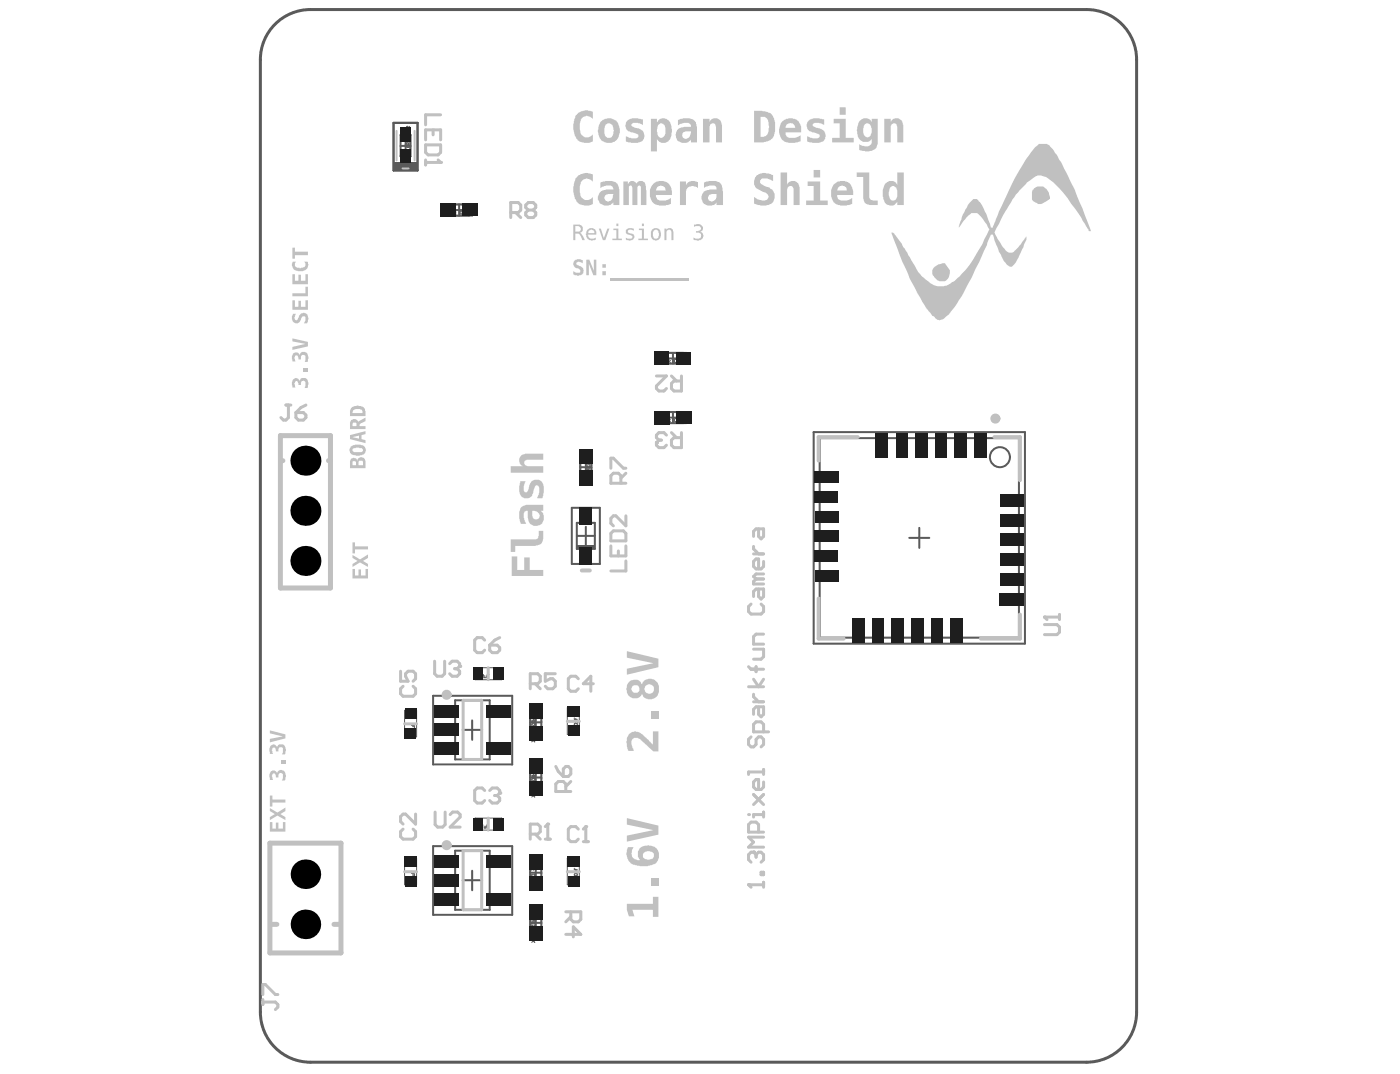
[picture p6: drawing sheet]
<svg xmlns="http://www.w3.org/2000/svg" width="265mm" height="203mm" viewBox="0 0 265 203" stroke-linecap="round" stroke-linejoin="round" font-family="sans-serif">
<g fill="none" stroke="#5a5a5a" stroke-width=".38">
<path d="M74.5 23.2h4.5v9.1h-4.5zM75.8 27.6h1.9M75.8 25.5h1.9v4.1h-1.9zM76.8 26.6v2M84.9 38.7h3.9v2.1h-3.9zM85.8 39.7h2M86.9 38.7v2.1M125.4 66.8h3.9v2h-3.9zM125.4 78h3.9v2h-3.9zM126.3 79h2.1M126.3 67.8h2.1M127.3 66.8v2"/>
<path d="M127.3 78v2M108.2 96.1h5.3v10.6h-5.3zM109.2 98.9h3.4v5h-3.4zM109.8 88.4h2.1M109.8 86.5h2.1v3.9h-2.1zM110.9 87.4v2M110.9 99.7v3.4M154 81.8h40v40h-40zM155.1 82.9h37.7v37.7h-37.7zM174 99.9v3.8M109.2 101.4h3.4M172.1 101.8h3.8"/>
<path d="M82 131.6h14.9v13h-14.9zM86.1 132.5h6.6v11.2h-6.6zM87.6 138.1h3.6M89.4 136.3v3.7M100.3 136.7h2.1M100.3 134.7h2.1v3.9h-2.1zM101.4 135.6v2M100.3 147.1h2.1M100.3 145.1h2.1v3.9h-2.1zM101.4 146.1v1.9M82 160.1h14.9v13h-14.9zM86.1 160.9h6.6v11.2h-6.6z"/>
<path d="M87.6 166.5h3.6M89.4 164.7v3.7M100.3 174.6h2.1M100.3 165.1h2.1M100.3 172.6h2.1v3.9h-2.1zM100.3 163.1h2.1v3.9h-2.1zM101.4 164.1v2M101.4 173.6v2"/>
</g>
<g fill="#5a5a5a">
<path d="M75.8 29.1h1.9v.5h-1.9z" fill-rule="evenodd"/>
<path d="M109.2 103.2h3.4v.7h-3.4z" fill-rule="evenodd"/>
</g>
<g fill="none" stroke="#5a5a5a" stroke-width=".38">
<path d="M74.5 23.2h4.5v9.1h-4.5z"/>
<circle cx="189.2" cy="86.5" r="1.9"/>
</g>
<g fill="none" stroke="#5a5a5a" stroke-width=".19">
<path d="M84.3 38.6h5.1v2.3h-5.1zM124.9 66.7h5v2.2h-5zM124.9 77.9h5v2.2h-5zM109.7 85.9h2.3v5.1h-2.3zM76.6 134.4h2.2v5h-2.2zM89.9 126.3h5v2.3h-5zM100.2 134.1h2.3v5h-2.3zM107.4 133.9h2.2v5h-2.2zM89.9 154.8h5v2.3h-5zM100.2 144.5h2.3v5.1h-2.3zM76.6 162.4h2.2v5h-2.2zM100.2 162.6h2.3v5h-2.3z"/>
<path d="M100.2 172h2.3v5.1h-2.3zM107.4 162.4h2.2v5h-2.2z"/>
</g>
<path d="M74.5 30.7h4.5v1.6h-4.5z" fill-rule="evenodd" fill="#5a5a5a"/>
<g fill="none" stroke="#5a5a5a" stroke-width=".19">
<path d="M75.9 28.4h.1M75.9 29.1v.4h.6v-.4M75.9 28.4h.6M75.9 28.4l.1 .1M76 28.6h.4l.1 .3h-.6zM76.2 29.3v.2M76.5 29.6v.4h-.6M76.5 28.3v.2M76.9 29.1v.4h.6v-.4M76.9 26.5h.6l-.6 .3h.6M77 28.6h.4l.1 .3h-.6zM77 27.5l-.1 .1 .1 .3 .5-.1-.1-.3h-.2v.2"/>
<path d="M77 24.4h.4l.1 .3-.5 .1-.1-.1zM77 25.4h.4l.1 .3-.5 .1-.1-.1zM77.2 24.9v.3l-.3-.2h.6M77.2 29.3v.2M77.3 27.3l-.1-.3-.3 .1v.2h.6M77.5 29.6v.4h-.6M77.5 27l-.2 .2M77.5 23.9v.3l-.5-.3-.1 .1 .1 .2M77.6 26v.3M77.6 28.1v.4M84.6 39.3h.3l.1-.3h-.4v.5M84.7 39.9h.1"/>
<path d="M84.7 39.9v.6M84.7 39.9l-.1 .1M84.8 39.3l.2 .2M85.3 39.2l-.1-.2h.3l-.1 .2M85.3 39.2l-.1 .1 .1 .2 .2-.1-.1-.2M85.3 39.2h.1M85.6 39.9l.2 .1v.5l-.3-.1zM86 39.9v.6M87.2 39.9l.3 .1-.1 .5-.3-.1zM87.6 39.9v.6M84.6 40.5h.2M85.1 40.4l.1 .1z"/>
<path d="M86.3 40.1l-.3 .2 .3 .2M87.6 40.2l.2-.1 .1 .4M88.3 40.2l-.2-.1v.4M88.3 40.2v.3M88.3 40.2l.1-.1 .1 .1v.3M89 40.1h-.3l-.1 .1 .1 .1 .3 .1-.4 .1M125.2 79.3v-.1l.3 .1-.3 .5h.3M125.2 67.3l.3-.1-.1-.2h-.2v.5M125.2 68.1v-.1l.3 .1-.3 .5h.3M125.2 78.5l.3-.1-.1-.2h-.2v.5M125.3 78.5l.2 .2M125.3 67.3l.2 .2"/>
<path d="M125.6 78.2h.3l.1 .1M125.6 67.1l.1-.1 .3 .1-.4 .4h.4M125.6 68.5l.1 .1zM125.6 79.7l.1 .1zM125.8 78.4h.1M125.9 78.4l.1 .1-.1 .2-.3-.1M126 78.3h.1M126 78.3l-.1 .1M126.1 68.1l.1-.1 .2 .1-.3 .5h.3M126.1 79.3l.1-.1 .2 .1-.3 .5h.3M126.6 68v.6M126.6 79.2v.6"/>
<path d="M126.9 68.2l-.3 .2 .3 .2M126.9 79.4l-.3 .2 .3 .2M127.7 79.2l.3 .1-.1 .5-.3-.1zM127.7 68l.3 .1-.1 .5-.3-.1zM128.2 79.5l.1-.1 .2 .1v.3M128.2 68.3l.2-.1 .1 .4M128.2 68v.6M128.2 79.2v.6M128.9 68.3l-.2-.1v.4M128.9 79.5l-.2-.1v.4M128.9 68.3v.3M128.9 79.5v.3"/>
<path d="M128.9 68.3l.1-.1 .1 .1v.3M128.9 79.5l.1-.1 .1 .1v.3M129.5 68.2l-.3 .1 .3 .2-.3 .1M129.5 79.4l-.3 .1 .3 .2-.3 .1M110.1 89.8h.1M110.1 89.8v.3M110.1 89.8l.5 .3M110.4 90.7v-.3l-.3-.1v.4h.5M110.6 90.3l-.2 .2M111.1 85.2h.4l.1 .3h-.5zM111.1 88.2h.4l.1 .3-.5 .1v-.1zM111.1 89.2h.4l.1 .3-.5 .1v-.1z"/>
<path d="M111.3 88.8v.3l-.2-.3h.5M111.4 90.7v-.3l-.3-.1v.4h.5M111.5 85.8l.1 .1zM111.6 86.1v.4l-.4-.4-.1 .1v.3M111.6 86.7v.3l-.5-.3v.3M111.6 87.7v.3l-.5-.3v.3M111.6 90.3l-.2 .2M111.7 87.2v.3M111.7 89.8v.3M76.8 138.3v.4h.3l-.1-.2 .1-.2 .3 .1-.1 .3M76.9 138.8l-.1 .3h.6l-.1-.3M77.9 139.1h.1"/>
<path d="M77.9 137v.2h.6M78 138h.4l.1 .2-.5 .1-.1-.1zM78.1 137.4h.4l-.1 .4h-.3M78.2 137v.2M78.4 138.7l.1 .1zM78.5 139l-.6 .1M90.2 127.8l.1-.1 .3 .1-.4 .4h.4M90.6 126.7l-.1-.1-.3 .1 .1 .5 .3-.1M90.7 126.9h.3l.1 .2-.3 .1zM90.7 128.1l.1 .1zM91.1 126.6l-.4 .3M91.2 127.8v-.1l.3 .1-.3 .4h.3"/>
<path d="M91.6 127.8l.1 .4h.3v-.4M92.2 127.9h.2M92.6 127.7h-.4v.5M100.5 135v.2M100.5 137.5v.4M100.6 139l.1 .1zM100.6 134.4h.6l-.1 .4-.3-.1v-.3M100.6 139.4l.5 .4 .1-.4M100.6 138.1v.2M100.6 136.3h.6l-.3-.3v.3M100.6 138.2h.6M100.6 140h.6"/>
<path d="M100.7 135.4h.4l.1 .3-.5 .1-.1-.1zM100.7 136.5h.4l.1 .3-.5 .1-.1-.1zM100.7 138.5l-.1 .3h.1h.2M100.8 134.6l-.2 .2M100.8 140l.4 .4M100.9 138.7v.1M100.9 138.8h.1M101 138.8h.1M101.1 137l.1 .3-.6-.3v.3M101.1 138.5l.1 .3h-.2M101.1 138.1l.1 .1M101.2 138.2h.1"/>
<path d="M101.7 134.4h.4v.4l-.2-.1v-.3M101.8 135l-.1 .1 .1 .1h.2M101.9 134.6l-.2 .2M102 135.2h.1M102 135.2v-.2h.1v.2M107.7 138.3l-.1 .1 .1 .3 .5-.1-.1-.3M107.9 137.8v.4l-.3-.3h.6M108.7 138.6h.1M108.7 135.8v.3h.6M108.7 138.6h.6M108.7 138.6l.1 .1M108.8 137.9h.4l.1 .3-.5 .1-.1-.1z"/>
<path d="M108.8 136.9h.4l.1 .2-.5 .1-.1-.1zM108.8 137.3h.4l.1 .3-.5 .1-.1-.1zM109 136v.1M109.3 136.7v-.3l-.3-.1-.1 .4h.5M109.3 138.5v.2M90.3 156.1l.3 .1-.1 .5-.3-.1zM90.6 155.2l-.1-.1-.3 .1 .1 .4 .3-.1M90.7 156.6l.1 .1zM90.7 155.2l.3-.1 .1 .2M90.9 155.4h.1M91 155.4h.1l-.1 .2-.3-.1M91.1 155.3h.1"/>
<path d="M91.1 155.3l-.1 .1M91.2 156.7h.1M91.2 156.1h.1M91.2 156.1v.6M91.2 156.1v.1M91.6 156.3v.4h.3v-.4M92.1 156.4h.2M92.5 156.1h-.4v.6M100.5 145.4v.3M100.5 148v.3M100.6 144.8h.6l-.1 .4-.3-.1v-.3M100.6 148.5v.2"/>
<path d="M100.6 149.5l.1 .1zM100.6 146.7h.6l-.3-.3v.3M100.6 148.6h.6M100.6 150.4h.6M100.7 145.9h.4l.1 .3h-.5h-.1zM100.7 146.9h.4l.1 .3-.5 .1-.1-.1zM100.7 148.9h.4l.1 .3-.5 .1-.1-.1zM100.7 149.9h.4l.1 .2-.5 .1-.1-.1zM100.8 145l-.2 .2M100.8 150.4l.4 .4M100.9 140.1l-.3 .3M100.9 150.5l-.3 .3"/>
<path d="M101.1 147.5l.1 .3-.6-.3v.3M101.1 148.5l.1 .1M101.2 148.6h.1M101.7 144.8h.4v.4l-.2-.1v-.3M101.8 145.4h.2l-.1 .3-.2-.1zM101.9 145l-.2 .2M102 145.4l.1 .3M76.9 166.7l-.1 .1 .1 .3 .5-.1-.1-.3M77.4 166.3v.3l-.5-.3-.1 .1 .1 .2M77.9 166.1h.1M77.9 164.8v.4h.6M77.9 166.1h.6"/>
<path d="M77.9 166.1l.1 .1M78 166.7h.4l.1 .3-.5 .1-.1-.1zM78.1 165.4h.4v.3h-.4M78.2 165v.2M78.4 166.5l.1 .1zM78.5 166v.2M100.5 172.9v.3M100.5 175.5v.3M100.6 166.6h.3M100.6 172.3h.6l-.1 .4-.3-.1v-.3M100.6 166.9v.3l.1 .1 .1-.1 .1-.3 .1 .4M100.6 174.2h.6l-.3-.3v.3"/>
<path d="M100.6 163.4l.1 .1zM100.6 176v.2M100.6 177l.1 .1zM100.6 176.1h.6M100.6 177.9h.6M100.6 164.4h.6M100.6 164.6l.2-.2 .2 .2M100.6 165.9h.6M100.6 166.4h.4l-.1 .2M100.7 165.4h.4l.1 .3-.5 .1-.1-.1zM100.7 173.4h.4l.1 .3h-.5h-.1zM100.7 174.4h.4l.1 .3-.5 .1-.1-.1z"/>
<path d="M100.7 176.4h.4l.1 .3-.5 .1-.1-.1zM100.7 177.4h.4l.1 .2-.5 .1-.1-.1zM100.7 162.8l-.1 .3 .1 .1 .2-.1M100.7 163.8l-.1 .3 .1 .1 .2-.1M100.8 172.5l-.2 .2M100.8 177.9l.4 .4M100.9 163v.1M100.9 164v.1M100.9 178l-.3 .3M100.9 165.9l.1 .3-.4 .1M100.9 163.1l.1 .1M100.9 164.1l.1 .1"/>
<path d="M100.9 166.6l.1 .1-.1 .1h-.3M101 163.2h.1M101 164.2h.1M101.1 162.8l.1 .3-.2 .1M101.1 163.8l.1 .3-.2 .1M101.1 175l.1 .3-.6-.3v.3M101.1 176l.1 .1M101.2 176.1h.1M101.7 172.3h.4v.4l-.2-.1v-.3M101.7 162.8h.4v.4l-.2-.1v-.3M101.7 173.1h.4l-.1-.2v.3M101.7 163.4v.2"/>
<path d="M101.7 163.5h.4M101.9 172.5l-.2 .2M101.9 163l-.2 .2M102.1 163.5h.1M102.1 163.4v.1M107.6 166.5h.1M107.6 166.5h.6M107.6 166.5l.1 .1M107.7 166.7l-.1 .1 .1 .3 .5-.1-.1-.3M108.2 166.4v.2M108.7 167h.1M108.7 167h.6"/>
<path d="M108.7 167l.1 .1M108.7 164.3v.2h.6M108.8 166.4h.4l.1 .2-.5 .1-.1-.1zM108.8 165.3h.4l.1 .3-.5 .1-.1-.1zM108.8 165.8h.4l.1 .3-.5 .1-.1-.1zM109 164.5h.1M109.3 165.1v-.3l-.3-.1-.1 .4h.5M109.3 166.9v.2"/>
</g>
<path d="M52.5 4.2a9.4 9.4 0 0 1 6.2-2.4h146.9a9.5 9.5 0 0 1 9.5 9.5v180.2a9.5 9.5 0 0 1-9.5 9.5h-146.9a9.5 9.5 0 0 1-9.4-9.5v-180.2a9.5 9.5 0 0 1 3.2-7.1z" fill="none" stroke="#5a5a5a" stroke-width=".57"/>
<path d="M53.1 87.2h.4M53.1 82.4h9.4v28.9h-9.4zM62.2 87.2h.3M51.1 159.5h13.4v20.8h-13.4zM51.5 174.9h.9M63.2 174.9h.9" fill="none" stroke="#c0c0c0" stroke-width=".95"/>
<g fill="none" stroke="#c0c0c0" stroke-width=".57">
<path d="M75.8 127v1.9h1.4l-.4-1v-.4l.4-.5h1l.4 .5v.9l-.4 .5M76.3 129.8l-.5 .5v1l.5 .4h1.9l.4-.4v-1l-.4-.5M76.6 137h2.2M87.6 132.5h3.6v11.2h-3.6zM92.4 126.3v2.3M107.4 136.5h2.2M92.4 154.8v2.3M109.4 156.9l-.4-.5h-1l-.5 .5v1.9l.5 .4h1l.4-.4M110.4 159.2h.9M110.9 156.4v2.8M76.6 164.9h2.2M87.6 160.9h3.6v11.2h-3.6z"/>
<path d="M107.1 172.5h2.8v1.4l-.5 .5h-.9l-.5-.5v-1.4M107.1 176.8h2.8l-1.4-1.4v1.9M107.4 164.9h2.2M108 173.5l-.9 .9"/>
</g>
<path d="M75 24.8v5.6M76.2 31.9h1.1M78.5 24.8v5.6" fill="none" stroke="#c0c0c0" stroke-width=".38"/>
<path d="M162.3 82.7h-7.4v4.5M188.2 82.7h4.8v8.2M110.1 107.9h1.5M154.9 113.2v7.6h4.8M193 116.3v4.5h-7.4" fill="none" stroke="#c0c0c0" stroke-width=".76"/>
<circle cx="110.9" cy="156.4" r=".28" fill="#c0c0c0"/>
<path d="M110.9 156.4l-.5 .5" fill="none" stroke="#c0c0c0" stroke-width=".57"/>
<path d="M131.3 42.5a1.82 1.82 0 0 1 1.5 .1 .68 .68 0 0 1 .2 .7 .68 .68 0 0 1-.5 .5 .81 .81 0 0 1 .6 .9 .81 .81 0 0 1-.8 .7l-.4 .1-.7-.2v-.3l.3 .1a.78 .78 0 0 0 1.3-.5h-.1a.5 .5 0 0 0-.6-.6h-.4v-.3l.5-.1a.45 .45 0 0 0 .4-.5 .45 .45 0 0 0-.6-.3l-.7 .1z" fill="#c0c0c0"/>
<path d="M54.1 76.6h1M54.6 76.6v2.4l-.5 .5h-.5l-.4-.5M56 78.1h1.4l.5 .4v.5l-.5 .5h-.9l-.5-.5zM57.9 76.6l-1 .5-.9 1M115.6 88.6v-1.9h.5l1.9 1.9h.4M117.5 91.4v-1.4l-.5-.5h-.9l-.5 .5v1.4h2.8M118.4 89.5l-.9 1M197.7 118.2h2.3l.5 .4v1l-.5 .5h-2.3M197.7 116.8h2.8M200.5 116.3v.9" fill="none" stroke="#c0c0c0" stroke-width=".57"/>
<circle cx="197.7" cy="116.8" r=".28" fill="#c0c0c0"/>
<path d="M197.7 116.8l.4 .4" fill="none" stroke="#c0c0c0" stroke-width=".57"/>
<g fill="#c0c0c0">
<path d="M55.5 71.7l.6-.2 .3 .1 .3 .5v-.1a.9 .9 0 0 1 1-.5 .9 .9 0 0 1 .7 1l-.2 .9h-.6l.2-.3v-.4a.46 .46 0 0 0-.3-.6 .46 .46 0 0 0-.6 .5v.2h-.4l-.1-.3a.3 .3 0 0 0-.3-.4 .3 .3 0 0 0-.3 .4l-.1 .2 .2 .6h-.5a1.5 1.5 0 0 1 .1-1.6z"/>
<path d="M57.5 69.6h.8v.7h-.8z"/>
<path d="M55.4 66.9a.72 .72 0 0 1 .8-.2 .72 .72 0 0 1 .5 .5 .81 .81 0 0 1 .9-.6 .81 .81 0 0 1 .7 .8h.1l-.1 1-.7 .1a1.26 1.26 0 0 0 0-1.3h-.1a.49 .49 0 0 0-.6 .4v.4h-.4l-.1-.5a.34 .34 0 0 0-.4-.3 .34 .34 0 0 0-.3 .4l.2 .8h-.5a1.53 1.53 0 0 1 0-1.5z"/>
<path d="M55.3 64l3 .7v.8l-3 .7v-.6l2.5-.5-2.5-.5z"/>
<path d="M55.4 59.4h.6l-.2 .4a.5 .5 0 0 0 .2 .8h.2l.1-.2a1.73 1.73 0 0 1 1-1.2 .94 .94 0 0 1 1 1.3v.4l-.2 .3h-.6a1.21 1.21 0 0 0 .2-1.4h-.1a.38 .38 0 0 0-.6 .3l-.1 .3a.87 .87 0 0 1-1 .8 .87 .87 0 0 1-.7-1.1z"/>
<path d="M55.3 56.8h.5v1.2h.7v-1.1h.4v1.1h.9v-1.2h.5v1.8h-3z"/>
<path d="M55.3 55.5h2.5v-1.2h.5v1.8h-3z"/>
<path d="M55.3 51.9h.5v1.2h.7v-1.1h.4v1.1h.9v-1.2h.5v1.9h-3z"/>
<path d="M55.4 49.5h.7a.61 .61 0 0 0-.3 .7 .61 .61 0 0 0 .7 .4h.1a1.16 1.16 0 0 0 1.2-.3v-.5l-.3-.3h.7a1.23 1.23 0 0 1-1.1 1.8h-.2a1.66 1.66 0 0 1-1.5-.6l-.2-.4z"/>
<path d="M55.3 46.9h.5v.7h2.5v.7h-2.5v.6h-.5z"/>
</g>
<path d="M76.3 156.9l-.5 .4v1l.5 .5h1.9l.4-.5v-1l-.4-.4M78.6 154v1.9l-1.8-1.9h-.5l-.5 .5v.9l.5 .5M100.3 157.8h1.5l.4-.5v-.9l-.4-.5h-1.5v2.9M101.3 157.8l.9 1M103.2 158.8h.9M103.7 155.9v2.9" fill="none" stroke="#c0c0c0" stroke-width=".57"/>
<circle cx="103.7" cy="155.9" r=".28" fill="#c0c0c0"/>
<path d="M118.4 97.6v1.9l-1.9-1.9h-.4l-.5 .5v.9l.5 .5M115.6 103.3v1.9h2.8v-1.9M116.1 100.4h1.9l.4 .5v1.4h-2.8v-1.4zM117 104.2v1M118.4 106.1v1.9h-2.8M91.7 149.6l-.5-.5h-.9l-.5 .5v1.9l.5 .4h.9l.5-.4M92.7 149.6l.4-.5h1l.5 .5v.4M103.7 155.9l-.5 .5" fill="none" stroke="#c0c0c0" stroke-width=".57"/>
<circle cx="94.6" cy="150" r=".28" fill="#c0c0c0"/>
<path d="M124.2 83.7v.5l.5 .5h.9l.5-.5M127.1 81.9l.9 .9M129 81.9v2.8h-1.5l-.4-.5v-.9l.4-.5h1.5M91.7 121.1l-.5-.5h-.9l-.5 .5v1.9l.5 .5h.9l.5-.5M92.7 122.1h1.4l.5 .4v.5l-.5 .5h-1l-.4-.5zM94.6 120.6l-1 .5-.9 1M109.4 128.4l-.4-.5h-1l-.5 .5v1.9l.5 .5h1l.4-.5M112.3 129.4h-1.9l1.4-1.5v2.9M93.6 150.5h.5M94.1 150.5l.5 .5v.5l-.5 .4h-1l-.4-.4M94.6 150l-.5 .5" fill="none" stroke="#c0c0c0" stroke-width=".57"/>
<circle cx="124.2" cy="83.7" r=".28" fill="#c0c0c0"/>
<path d="M124.7 83.3l-.5 .4M124.7 83.3h.5M126.1 82.3l-.5-.4h-.9l-.5 .4v.5l.5 .5" fill="none" stroke="#c0c0c0" stroke-width=".57"/>
<g fill="#c0c0c0">
<path d="M113.3 43.3h.4l.6 1.8 .6-1.8h.4l-.7 2.1h-.5z"/>
<path d="M118.7 43.3l.2-.1 1.1 .1v.3l-.5-.2a.41 .41 0 0 0-.5 .1 .41 .41 0 0 0-.1 .5l.6 .2a.62 .62 0 0 1 .6 .7 .62 .62 0 0 1-.7 .5l-.4 .1-.6-.2v-.3l.3 .1h.4a.37 .37 0 0 0 .6-.2 .37 .37 0 0 0-.5-.4l-.2-.1a.6 .6 0 0 1-.6-.5 .6 .6 0 0 1 .3-.6z"/>
<path d="M125.7 43.3h.4v.2a.71 .71 0 0 1 .9-.3 .71 .71 0 0 1 .4 .8v1.4h-.3v-1.4a.48 .48 0 0 0-.5-.6 .48 .48 0 0 0-.5 .6v1.4h-.4z"/>
<path d="M51.1 155.5h.4v1.3h.7v-1.2h.5v1.2h.8v-1.3h.5v1.8h-2.9z"/>
<path d="M51.1 152.9l1.4 .8 1.5-.9v.7l-.9 .5 .9 .6v.6l-1.5-.9-1.4 .9v-.6l.9-.6-.9-.5z"/>
<path d="M51.1 150.5h.4v.8h2.5v.5h-2.5v.8h-.4z"/>
<path d="M51.4 145.9l.2-.1a.6 .6 0 0 1 .8 .4v.1a.81 .81 0 0 1 .9-.6 .81 .81 0 0 1 .7 .8l.1 .5-.2 .7h-.6l.2-.6a.51 .51 0 0 0-.1-.7 .51 .51 0 0 0-.6 0l-.1 .7h-.5v-.3a.39 .39 0 0 0-.4-.5 .39 .39 0 0 0-.3 .5l.1 .8h-.4a1.46 1.46 0 0 1 .2-1.7z"/>
<path d="M53.3 143.9h.7v.6h-.7z"/>
<path d="M51.3 141a.7 .7 0 0 1 1.1 .4 .87 .87 0 0 1 1.4-.4v.1a1.21 1.21 0 0 1 .2 1.4l-.1 .2h-.6l.2-.5a.51 .51 0 0 0-.1-.7 .51 .51 0 0 0-.6 0l-.1 .7h-.5l-.1-.4a.29 .29 0 0 0-.1-.3 .29 .29 0 0 0-.4 0l-.1 .3 .1 .8h-.4a1.51 1.51 0 0 1 .1-1.6z"/>
<path d="M51.1 138.2l2.9 .7v.8l-2.9 .8v-.7l2.4-.5-2.4-.5z"/>
<path d="M66.7 107.6h.5v1.3h.6v-1.2h.5v1.2h.9v-1.3h.4v1.8h-2.9z"/>
<path d="M66.7 105l1.4 .8 1.5-.9v.7l-.9 .5 .9 .6v.6l-1.5-.9-1.4 .9v-.6l1-.6-1-.5z"/>
<path d="M66.7 102.6h.5v.8h2.4v.5h-2.4v.8h-.5z"/>
<path d="M108.5 42.5h.8a.86 .86 0 0 1 1 1l-.2 .4-.4 .1 .4 .3 .6 1.1h-.5l-.4-.9-.3-.3h-.6v1.2h-.4zM108.9 42.8v1h.4a.52 .52 0 0 0 .6-.5 .52 .52 0 0 0-.6-.5z"/>
<path d="M111.1 43.4a1.06 1.06 0 0 1 1.7 .2l.1 .8h-1.7a.82 .82 0 0 0 .6 .8 .82 .82 0 0 0 .9-.2h.1l-.1 .3a1.17 1.17 0 0 1-1.7-.5l-.1-.6zM111.4 43.6l-.1 .5h1.2a.61 .61 0 0 0-.4-.6 .61 .61 0 0 0-.7 .1z"/>
<path d="M116.1 43.3h.9v1.8h.7v.3h-1.8v-.3h.7v-1.6h-.5zM116.6 42.3h.4v.5h-.4z"/>
<path d="M120.9 43.3h1v1.8h.7v.3h-1.8v-.3h.7v-1.6h-.6zM121.5 42.3h.4v.5h-.4z"/>
<path d="M123.8 43.5a1.11 1.11 0 0 0 .1 1.6h.2a.38 .38 0 0 0 .5-.4l.1-.1-.1-.6a.48 .48 0 0 0-.2-.5 .48 .48 0 0 0-.6 0zM123.5 43.3a.99 .99 0 0 1 1.1 0 .99 .99 0 0 1 .5 1v.1a.97 .97 0 0 1-1 1.1 .97 .97 0 0 1-.9-1.2v-.5z"/>
<path d="M67.9 87.2l-.1 .8h.9v-.4a.38 .38 0 0 0-.1-.4 .38 .38 0 0 0-.5 0zM66.8 87.3l-.1 .7h.7v-.4a.35 .35 0 0 0-.2-.4 .35 .35 0 0 0-.4 .1zM66.4 86.8l.5-.2 .2 .1a.41 .41 0 0 1 .4 .1 .41 .41 0 0 1 .1 .5 .82 .82 0 0 1 .9-.8 .82 .82 0 0 1 .7 1v1.1h-3v-1.3z"/>
<path d="M66.9 84.8a.48 .48 0 0 0-.1 .6 .48 .48 0 0 0 .7 .1h.4a.43 .43 0 0 0 .7-.1 .43 .43 0 0 0-.3-.6l-.4-.1zM66.3 84.5l.2-.1a2.38 2.38 0 0 1 2.6 .2 1 1 0 0 1-.9 1.5l-.3 .1a2.43 2.43 0 0 1-1.6-.5l-.2-.3v-.5z"/>
<path d="M66.7 82.7l1.2 .3v-.6zM66.2 82.3l3-.7v.5l-.8 .2v.8l.8 .2v.5l-3-.7z"/>
<path d="M66.4 79.5h.1a.72 .72 0 0 1 .8-.2 .72 .72 0 0 1 .4 .6l.1-.2 1.4-.7v.7l-.8 .3a.39 .39 0 0 0-.4 .6h1.2v.6h-3v-1.2zM66.8 80l-.1 .6h.8v-.4a.43 .43 0 0 0-.7-.2z"/>
<path d="M67 77.5l-.3 .4v.3h1.9a.57 .57 0 0 0-.7-.8zM66.6 77h.1a1.88 1.88 0 0 1 2 0l.4 .4 .1 1.3h-3v-1z"/>
</g>
<path d="M82.2 125.1v2.4l.5 .4h1l.4-.4v-2.4M85.1 125.6l.5-.5h.9l.5 .5v.4M82.3 153.6v2.4l.5 .5h1l.4-.5v-2.4M85.2 154.1l.5-.5h.9l.5 .5v.5l-1.9 1.9h1.9" fill="none" stroke="#c0c0c0" stroke-width=".57"/>
<circle cx="87" cy="126" r=".28" fill="#c0c0c0"/>
<path d="M80.5 26.5v-1.9h2.9v1.9M80.5 27.4h2.9v1.4l-.5 .5h-1.9l-.5-.5zM80.5 30.3v.9M80.5 30.7h2.9M82 24.6v.9M83.4 21.7h-2.9v1.9M86 126.5h.5M86.5 126.5l.5 .5v.5l-.5 .4h-.9l-.5-.4M87 126l-.5 .5" fill="none" stroke="#c0c0c0" stroke-width=".57"/>
<circle cx="83.4" cy="30.7" r=".28" fill="#c0c0c0"/>
<path d="M82.9 30.3l.5 .4M124.2 71.1h1.9l-1.9 1.9v.5l.5 .5h.9l.5-.5M127.1 71.1l.9 1M129 71.1v2.9h-1.5l-.4-.5v-.9l.4-.5h1.5M105.2 145l.5 1 .9 .9M107.1 149.8v-1.5l-.5-.4h-.9l-.5 .4v1.5h2.8M107.1 145h.4l.5 .5v.9l-.5 .5h-.9v-1.4zM108 147.9l-.9 .9" fill="none" stroke="#c0c0c0" stroke-width=".57"/>
<g fill="#c0c0c0">
<path d="M108.8 49.2a1.61 1.61 0 0 1 1.5 0l-.1 .6a.7 .7 0 0 0-1.1 0l.2 .4a1.13 1.13 0 0 1 1.1 1.3 1.14 1.14 0 0 1-1.5 .6l-.4-.2v-.6a1.29 1.29 0 0 0 1.3 .2 .65 .65 0 0 0-.7-.8 .92 .92 0 0 1-.3-1.5z"/>
<path d="M111 49.1h.5l.9 2.1v-2.1h.5v3h-.6l-.9-2.2v2.2h-.4z"/>
<path d="M114 50h.7v.6h-.7zM114 51.3h.7v.8h-.7z"/>
</g>
<path d="M115.6 52.8h14.7" fill="none" stroke="#c0c0c0" stroke-width=".38"/>
<path d="M49.7 188.2v-1.9h.5l1.9 1.9h.5M49.7 189.1v1M49.7 189.6h2.4l.5 .5v.4l-.5 .5" fill="none" stroke="#c0c0c0" stroke-width=".57"/>
<g fill="#c0c0c0">
<path d="M118.6 171h5v-1.3h1v3.8h-1v-1.4h-3.9l.4 1.3h-1.1l-.4-1.3z"/>
<path d="M123.2 166.2h1.4v1.3h-1.4z"/>
<path d="M118.6 154.8l6 1.4v1.7l-6 1.3v-1.1l5.1-1-5.1-1.1z"/>
<path d="M119.3 138.7a2.08 2.08 0 0 1 2.7 .7l1.6 1.5v-2.5h1v3.8h-.9l-1.7-1.5a2.75 2.75 0 0 0-1.6-1.1h-.1a.77 .77 0 0 0-.8 1.1l.5 1.4h-1.1l-.2-.4a3.5 3.5 0 0 1 0-2.3z"/>
<path d="M123.2 134.6h1.4v1.3h-1.4z"/>
<path d="M118.6 123.2l6 1.4v1.6l-6 1.5v-1.2l5.1-1-5.1-1.1z"/>
<path d="M121.9 161.2a.79 .79 0 0 0-.2 1 .79 .79 0 0 0 .8 .5h.4a.81 .81 0 0 0 .8-.9 .81 .81 0 0 0-.8-.8zM118.8 160.3l1.1 .1a1.48 1.48 0 0 0 .1 2.1l.6 .2h.6a1.6 1.6 0 0 1-.4-1.8 1.6 1.6 0 0 1 1.7-.9 1.87 1.87 0 0 1 2.2 1.6 1.87 1.87 0 0 1-1.6 2.1 4.4 4.4 0 0 1-3.8-.5 2.67 2.67 0 0 1-.6-2.6z"/>
<path d="M121.9 130.4a.9 .9 0 0 0 1.8 0 .9 .9 0 0 0-1.8 0zM119 129a1.55 1.55 0 0 1 2.5 .5 1.66 1.66 0 0 1 1.6-1.1 1.66 1.66 0 0 1 1.5 1.2 2.01 2.01 0 0 1-1.3 2.7 1.53 1.53 0 0 1-1.8-1 1.46 1.46 0 0 1-2.6 .2h-.1a2.21 2.21 0 0 1 .2-2.5zM119.8 129.7a.77 .77 0 0 0 .2 1.4 .77 .77 0 0 0 1-1 .82 .82 0 0 0-1.2-.4z"/>
</g>
<path d="M141.7 167.4h2.8M144.5 166.9v1" fill="none" stroke="#c0c0c0" stroke-width=".57"/>
<circle cx="141.7" cy="167.4" r=".28" fill="#c0c0c0"/>
<path d="M141.7 167.4l.4 .5M142.6 161.2h-.5l-.4 .5v1l.4 .4M144 165h.5v.5h-.5z" fill="none" stroke="#c0c0c0" stroke-width=".57"/>
<circle cx="142.6" cy="161.2" r=".28" fill="#c0c0c0"/>
<path d="M143.6 157.4v-1.4l-.5-.5h-1l-.4 .5v1.4h2.8M144.5 153.6v1M144.5 158.4h-2.8l.9 .9-.9 1h2.8M144.5 154.1h-1.9v.5M142.6 161.2l.5 .5M143.1 161.7v.5M143.1 161.7l.5-.5h.4l.5 .5v1l-.5 .4" fill="none" stroke="#c0c0c0" stroke-width=".57"/>
<circle cx="141.7" cy="154.1" r=".28" fill="#c0c0c0"/>
<g fill="none" stroke="#c0c0c0" stroke-width=".57">
<path d="M142.1 114.3l-.4 .5v.9l.4 .5h1.9l.5-.5v-.9l-.5-.5M142.6 103.4v.5l1 .9M142.6 104.8h1.9M143.1 109.5l-.5 .5v.5h1.9M143.1 109.5h1.4M143.6 100.1v1.4l.4 .5 .5-.5v-1.4h-1.4l-.5 .4v1M143.6 111.4v1.5l.4 .4 .5-.4v-1.5h-1.4l-.5 .5v1M144.5 106.2v1l-.5 .4h-.9l-.5-.4v-1l.5-.4h.5v1.8M144.5 120h-1.4l-.5 .5v1.4h1.9M144.5 108.6h-1.4l-.5 .5 .5 .4M100.3 129.4h1.5l.4-.5v-1l-.4-.4h-1.5v2.8M101.3 129.4l.9 .9"/>
<path d="M105.1 127.5h-1.9v1.4l.9-.5h.5l.5 .5v.9l-.5 .5h-.9l-.5-.5M141.7 129.9h2.8M141.7 126.1l.4 .5h2.4M142.1 139.4l-.4 .5v.9l.4 .5h.5l.5-.5v-.9l.5-.5h.4l.5 .5v.9l-.5 .5M142.6 122.8h1.9v1.4l-.5 .5h-1.4M142.6 131.4v.4l1 1M142.6 132.8h1.9M142.6 128.5l1 1.4 .9-1.4M143.1 126.1v1M143.6 133.7v1.5l.4 .4 .5-.4v-1.5h-1.4l-.5 .5v1M144.5 138.5v-1.5l-.5-.4h-.9l-.5 .4v1.5h2.8M142.6 150.3l1.9 1.9"/>
<path d="M144.5 150.3l-1.9 1.9M144.5 145.6v.9M144.5 148v.9l-.5 .5h-.9l-.5-.5v-.9l.5-.5h.5v1.9M144.5 146.1h-2.8v.4"/>
</g>
<g fill="#c0c0c0">
<path d="M96.8 105.3h1.1v2.5h1.3v-2.3h1v2.3h2.6v1.2h-6z"/>
<path d="M96.6 102.1h4.4a.7 .7 0 0 0 1-.7v-1h.8v1.3a1.32 1.32 0 0 1-1.2 1.5l-4.1 .1v1.1h-.9z"/>
<path d="M98.4 91.1h1.1a2.22 2.22 0 0 0-.3 1.9h.1a.33 .33 0 0 0 .3 .1 .33 .33 0 0 0 .3-.2l.1-.1a2.1 2.1 0 0 1 1.2-2 1.6 1.6 0 0 1 1.7 2.1l-.3 1.4-.9-.1a2.48 2.48 0 0 0 .2-2.3 .53 .53 0 0 0-.6 .1 .53 .53 0 0 0-.2 .5l-.2 .5a1.33 1.33 0 0 1-1.4 1.3 1.33 1.33 0 0 1-1.2-1.4v-1z"/>
<path d="M98.6 86.1l.8-.3h3.4v1.2h-2.7a.6 .6 0 0 0-.8 .2 .6 .6 0 0 0 .2 .8l.3 .2h3v1.2h-6.2v-1.2h2.4a1.27 1.27 0 0 1-.4-2.1z"/>
<path d="M100.7 96.6v.5a.81 .81 0 0 0 .2 .9 .81 .81 0 0 0 .9 .2 .76 .76 0 0 0 .3-.9 .76 .76 0 0 0-.7-.6zM98.8 95.8l.8-.3h3.2v1.1h-.5a1.71 1.71 0 0 1-.3 2.8 1.6 1.6 0 0 1-2.1-1.4v-1.4h-.2a.75 .75 0 0 0-.6 1.1l.2 .9 .3 .5h-1.1a3.9 3.9 0 0 1 .1-3.1z"/>
</g>
<path d="M100 39.7l-.5-.4v-.5l.5-.5h.9l.5 .5v.5l-.5 .4M100 39.7l-.5 .5v.5l.5 .5h.9l.5-.5v-.5l-.5-.5M100 39.7h.9M96.6 40.2h1.5l.4-.5v-.9l-.4-.5h-1.5v2.9M97.6 40.2l.9 1" fill="none" stroke="#c0c0c0" stroke-width=".57"/>
<g fill="#c0c0c0">
<path d="M109.4 21.3a2.72 2.72 0 0 1 2.8-.1l-.1 1.3a1.27 1.27 0 0 0-1.4-.5 1.27 1.27 0 0 0-.9 1.1 3.5 3.5 0 0 0 .3 2.5 1.39 1.39 0 0 0 2.1-.2v1.4a2.59 2.59 0 0 1-3.1-.6v-.1a4.2 4.2 0 0 1 .2-4.6z"/>
<path d="M118.7 22.8l.2-.1a3.7 3.7 0 0 1 2.8-.1l-.1 1a1.88 1.88 0 0 0-2-.2 .48 .48 0 0 0 .5 .7l.6 .2a1.38 1.38 0 0 1 1.3 1.5 1.38 1.38 0 0 1-1.6 1.2h-.9l-1.1-.2 .1-1a2.27 2.27 0 0 0 2.2 .2 .48 .48 0 0 0 0-.5 .48 .48 0 0 0-.5-.3l-.5-.2a1.27 1.27 0 0 1-1.3-1.8z"/>
<path d="M133 22.5h1.3v.6a1.17 1.17 0 0 1 1.3-.7 1.17 1.17 0 0 1 .9 1.1l.1 3.4h-1.1v-2.9a.62 .62 0 0 0-.7-.7 .62 .62 0 0 0-.5 .8v2.8h-1.3z"/>
<path d="M153 22.8h.1a2.92 2.92 0 0 1 2.6-.2h.3l-.1 1a1.88 1.88 0 0 0-2-.2 .48 .48 0 0 0 .5 .7v.1a1.63 1.63 0 0 1 1.8 1.6 1.69 1.69 0 0 1-2 1.2l-1.5-.2 .1-1a2.27 2.27 0 0 0 2.2 .2 .48 .48 0 0 0 0-.5 .48 .48 0 0 0-.5-.3l-.5-.2a1.32 1.32 0 0 1-1.3-.8 1.32 1.32 0 0 1 .3-1.4z"/>
<path d="M167.3 22.5h1.3v.6a1.23 1.23 0 0 1 1.3-.7 1.23 1.23 0 0 1 1 1.2v3.3h-1.1v-2.9a.64 .64 0 0 0-.7-.7 .64 .64 0 0 0-.5 .9v2.7h-1.3z"/>
<path d="M109.4 33.2a2.72 2.72 0 0 1 2.8-.2l-.1 1.3a1.27 1.27 0 0 0-1.4-.4 1.27 1.27 0 0 0-.9 1.1 3.5 3.5 0 0 0 .3 2.5 1.39 1.39 0 0 0 2.1-.2v1.3a2.59 2.59 0 0 1-3.1-.6v-.1a4.2 4.2 0 0 1 .2-4.5z"/>
<path d="M118 34.3h.8v.5a.85 .85 0 0 1 .8-.6 .85 .85 0 0 1 .8 .6 .9 .9 0 0 1 .9-.6 .9 .9 0 0 1 .8 .7l.2 1.1v2.8h-1v-3a.37 .37 0 0 0-.3-.6 .37 .37 0 0 0-.4 .5v3.1h-.9l-.1-3.4a.34 .34 0 0 0-.5-.3 .34 .34 0 0 0-.1 .6v3.1h-1z"/>
<path d="M128.7 34.3h1.1v.7a1.76 1.76 0 0 1 2.3-.6v1.2a1.38 1.38 0 0 0-2.3 .5v2.7h-1.1z"/>
<path d="M143.3 33.1a3.2 3.2 0 0 1 3 0l-.1 1.1a2.27 2.27 0 0 0-2.2-.3l-.1 .2a.77 .77 0 0 0 .6 1l.7 .3a1.79 1.79 0 0 1 1.4 2.1 1.79 1.79 0 0 1-2.1 1.4l-1-.1-.8-.3v-1.2a2.57 2.57 0 0 0 2.5 .5 .81 .81 0 0 0-.4-1.4l-.7-.3a1.63 1.63 0 0 1-1.4-1.7l.2-.8z"/>
<path d="M147.7 32.6h1.3v2.4a1.23 1.23 0 0 1 1.3-.7 1.23 1.23 0 0 1 1 1.2v3.3h-1.1v-2.8a.64 .64 0 0 0-.6-.8 .64 .64 0 0 0-.6 .7v2.9h-1.3z"/>
<path d="M162.1 32.6h2.4v4.8a.66 .66 0 0 0 .7 .5h.9v.9h-1.2a1.21 1.21 0 0 1-1.4-1l-.1-4.3h-1.3z"/>
<path d="M168.7 44h.3l.3 .4a38.8 38.8 0 0 1 4.1 6.4l.4 .7 .7 .9a6.1 6.1 0 0 0 2.9 1.8 4.3 4.3 0 0 0 3-.9l.9-.8a18.5 18.5 0 0 0 4.1-5.5l1.4-2.6 .4-1.1h-.1a7.8 7.8 0 0 0-1.9-2.7l-.3-.3h-1.1l-.3 .3a7.4 7.4 0 0 0-2 2.5 10.4 10.4 0 0 1 2.7-5.4h.3a.67 .67 0 0 1 .7 .4 12.1 12.1 0 0 1 2.3 5h.4a70 70 0 0 1 6.1-12.7l1.9-2.5 .7-.7h1.5l.6 .5a7.7 7.7 0 0 1 1.7 2.5l.4 .4 .9 1.9a123.5 123.5 0 0 1 4.8 11.2h-.4l-.1-.3a46.4 46.4 0 0 0-6.6-8.9 3.6 3.6 0 0 0-3.3-1.2l-.1 .1a17.8 17.8 0 0 0-3.7 3.4l-1 1.5a37 37 0 0 0-3.1 5.7l.5 .9a6.5 6.5 0 0 0 2.2 2.9l.9-.1 .9-.9 1.5-2v.5l-.5 1.5a12.3 12.3 0 0 1-2.1 3.6 .82 .82 0 0 1-1.1-.4l-.5-.6-1-1.8-1.1-3.2h-.4a90.4 90.4 0 0 1-6.8 13.6l-1.6 1.8a1.38 1.38 0 0 1-1.9 .5l-1-.8a27.5 27.5 0 0 1-3.6-5.9 71.3 71.3 0 0 1-3.9-9.6zM195.7 35.7l.3-.2a1.77 1.77 0 0 1 2.5 1.2l.2 .6a.88 .88 0 0 1-.8 .8 1.57 1.57 0 0 1-2.2 0l-.4-.3v-1.6zM176.9 50.5l.8-.5 1.1-.2 .9 1.3a2.22 2.22 0 0 1-.9 2.1l-1.1-.1a1.81 1.81 0 0 1-1.1-2.4z"/>
<path d="M114.7 23.5a2.58 2.58 0 0 0 0 2.4 .85 .85 0 0 0 .9 .1 .85 .85 0 0 0 .5-.9l.1-.3-.1-.2a.94 .94 0 0 0-.4-1.1 .94 .94 0 0 0-1 0zM113.7 23a2.11 2.11 0 0 1 2.7-.2h.1a2.75 2.75 0 0 1-.2 4 2.13 2.13 0 0 1-2.4-.2 2.13 2.13 0 0 1-.7-2.2l.1-.7z"/>
<path d="M123.2 22.5h1.1v.6a1.42 1.42 0 0 1 1.5-.7 1.42 1.42 0 0 1 1.2 1.1 4.2 4.2 0 0 1-.5 3.3 1.45 1.45 0 0 1-2.2-.5v2.3h-1.1zM124.9 23.3a1.96 1.96 0 0 0-.1 2.7 .98 .98 0 0 0 1-.3 .98 .98 0 0 0 .1-1v-.1a1.01 1.01 0 0 0-1-1.3z"/>
<path d="M129.2 25a.73 .73 0 0 0 0 1 .73 .73 0 0 0 .9 .2l.5-.4 .2-.9h-1.1zM128.3 22.7h.1a3.4 3.4 0 0 1 3.1 .2l.4 1.1v2.9h-1.1v-.4a1.81 1.81 0 0 1-2.7 0 1.63 1.63 0 0 1 0-1.8 1.63 1.63 0 0 1 1.6-.7h1.1a.94 .94 0 0 0-1.4-.8l-1.1 .5z"/>
<path d="M143.9 22.1v3.8a1.05 1.05 0 0 0 1.1-.3l.2-.2a2.87 2.87 0 0 0 .2-2 1.22 1.22 0 0 0-1.5-1.3zM142.7 21h1.3a2.8 2.8 0 0 1 2.3 1 5 5 0 0 1-.2 4.3l-.4 .3-1.2 .3h-1.8z"/>
<path d="M148 23h.1a2.14 2.14 0 0 1 3.3 .4l.2 .5v1.1h-2.9a1.1 1.1 0 0 0 1.5 1.1l.8-.2 .5-.3-.1 1.2a3.5 3.5 0 0 1-3.5-.4 3.1 3.1 0 0 1 .1-3.4zM148.9 23.5l-.2 .7h1.8a.95 .95 0 0 0-.6-.9 .95 .95 0 0 0-1 .2z"/>
<path d="M157.8 22.5h2.2v3.6h1.6v.8h-4.1v-.8h1.4v-2.8h-1.1zM158.9 20.3h1.1v1.4h-1.1z"/>
<path d="M163.7 23.4a1.98 1.98 0 0 0 .1 2.5h.1a.67 .67 0 0 0 1-.7 1.36 1.36 0 0 0-.8-1.9zM163 22.6a1.39 1.39 0 0 1 2 .5v-.6h1.1v4.2a1.66 1.66 0 0 1-1.6 1.9h-.8l-1.1-.2v-1.1l.2 .1a1.88 1.88 0 0 0 2 0l.2-.4v-.7a1.54 1.54 0 0 1-1.7 .5 1.54 1.54 0 0 1-1.1-1.5 3.5 3.5 0 0 1 .6-2.5z"/>
<path d="M114.6 36.9a.74 .74 0 0 0 .1 1.2 .74 .74 0 0 0 1.1-.4l.2-.3 .1-.7h-1.1zM113.6 34.5l.9-.2a2.85 2.85 0 0 1 2.3 .4l.4 1.2v2.9h-1.1v-.5a1.81 1.81 0 0 1-2.7 0 1.61 1.61 0 0 1 1.4-2.4h1.3a.94 .94 0 0 0-1.4-.8l-1.1 .5z"/>
<path d="M123.7 34.7a2.04 2.04 0 0 1 3.4 1l.1 1.2h-3.1a1.1 1.1 0 0 0 1.5 1l.7-.1 .7-.3-.1 1.1a3.7 3.7 0 0 1-3.2-.2 2.91 2.91 0 0 1 0-3.7zM124.5 35.3l-.4 .7h1.9a1 1 0 0 0-1.5-.7z"/>
<path d="M134.3 36.8a.73 .73 0 0 0-.2 1 .73 .73 0 0 0 .9 .2l.1-.1a1.26 1.26 0 0 0 .5-1.2zM133.2 34.5a3.6 3.6 0 0 1 3.1 .1l.2 .3 .3 1.3v2.6h-1.2v-.5a1.74 1.74 0 0 1-2.7-.1 1.61 1.61 0 0 1 1.6-2.3h1.1a.79 .79 0 0 0-1.1-.8l-.9 .2-.4 .3z"/>
<path d="M152.8 34.3h2.4v3.6h1.4v.9h-4v-.9h1.4v-2.7h-1.2zM154 32.2h1.2v1.4h-1.2z"/>
<path d="M158 34.7a2.06 2.06 0 0 1 2.2-.3 2.06 2.06 0 0 1 1.3 1.8v.7h-3.1a1.1 1.1 0 0 0 1.5 1l.7-.1 .7-.3v1.1l-.7 .2a2.98 2.98 0 0 1-2.9-.7 3.3 3.3 0 0 1 .1-3.2zM158.8 35.3l-.4 .7h1.8a.9 .9 0 0 0-.4-.8 .9 .9 0 0 0-1 .1z"/>
<path d="M167.6 34.6a1.34 1.34 0 0 1 2.2 .4v-2.4h1.2v6.2h-1.2v-.7a1.36 1.36 0 0 1-1.4 .8 1.36 1.36 0 0 1-1.2-1.1 3.8 3.8 0 0 1 .3-3.1zM168.7 35.3l-.1 .1a1.98 1.98 0 0 0 .1 2.4 .81 .81 0 0 0 1.1-.8v-.2a1.28 1.28 0 0 0-.8-1.6z"/>
</g>
<g fill="none" stroke="#c0c0c0" stroke-width=".95">
<circle cx="188.4" cy="79.2" r=".47"/>
<circle cx="84.5" cy="131.5" r=".47"/>
<circle cx="84.5" cy="159.9" r=".47"/>
</g>
<g fill="#000">
<circle cx="57.8" cy="87.2" r="2.84"/>
<circle cx="57.8" cy="96.6" r="2.84"/>
<circle cx="57.8" cy="106.1" r="2.84"/>
<circle cx="57.8" cy="165.4" r="2.8"/>
<circle cx="57.8" cy="174.9" r="2.8"/>
</g>
<g fill="#1e1e1e">
<path d="M76.7 165.8h2.1v1.9h-2.1z" fill-rule="evenodd"/>
<path d="M76.6 137.9h2.1v1.9h-2.1z" fill-rule="evenodd"/>
<path d="M76.7 134.1h2.1v1.9h-2.1z" fill-rule="evenodd"/>
<path d="M75.8 28.3h1.9v2.5h-1.9z" fill-rule="evenodd"/>
<path d="M83.4 38.5h2.8v2.5h-2.8z" fill-rule="evenodd"/>
<path d="M92 133.4h4.6v2.3h-4.6z" fill-rule="evenodd"/>
<path d="M93.3 126.3h1.9v2.3h-1.9z" fill-rule="evenodd"/>
<path d="M100.2 171.1h2.4v2.8h-2.4z" fill-rule="evenodd"/>
<path d="M100.2 165.8h2.4v2.7h-2.4z" fill-rule="evenodd"/>
<path d="M100.2 143.6h2.4v2.8h-2.4z" fill-rule="evenodd"/>
<path d="M100.2 133.2h2.4v2.8h-2.4z" fill-rule="evenodd"/>
<path d="M107.5 165.8h2.1v1.9h-2.1z" fill-rule="evenodd"/>
<path d="M107.5 137.3h2.1v1.9h-2.1z" fill-rule="evenodd"/>
<path d="M107.4 133.6h2.2v1.9h-2.2z" fill-rule="evenodd"/>
<path d="M109.7 103.5h2.3v3.3h-2.3z" fill-rule="evenodd"/>
<path d="M109.7 96h2.3v3.3h-2.3z" fill-rule="evenodd"/>
<path d="M109.6 89.1h2.5v2.8h-2.5z" fill-rule="evenodd"/>
<path d="M123.8 66.6h2.8v2.4h-2.8z" fill-rule="evenodd"/>
<path d="M169.5 81.9h2.2v4.6h-2.2z" fill-rule="evenodd"/>
<path d="M177 81.9h2.2v4.6h-2.2z" fill-rule="evenodd"/>
<path d="M184.4 81.9h2.3v4.6h-2.3z" fill-rule="evenodd"/>
<path d="M189.2 112.2h4.6v2.3h-4.6z" fill-rule="evenodd"/>
<path d="M189.2 104.7h4.5v2.3h-4.5z" fill-rule="evenodd"/>
<path d="M189.3 97.3h4.5v2.3h-4.5z" fill-rule="evenodd"/>
<path d="M76.6 162.1h2.2v1.9h-2.2z" fill-rule="evenodd"/>
<path d="M75.8 24.2h1.9v2.6h-1.9z" fill-rule="evenodd"/>
<path d="M92 161.9h4.6v2.3h-4.6z" fill-rule="evenodd"/>
<path d="M92 169h4.6v2.3h-4.6z" fill-rule="evenodd"/>
<path d="M93.3 154.8h1.9v2.3h-1.9z" fill-rule="evenodd"/>
<path d="M92 140.6h4.6v2.2h-4.6z" fill-rule="evenodd"/>
<path d="M100.2 175.3h2.4v2.7h-2.4z" fill-rule="evenodd"/>
<path d="M100.2 161.6h2.4v2.9h-2.4z" fill-rule="evenodd"/>
<path d="M100.2 147.8h2.4v2.7h-2.4z" fill-rule="evenodd"/>
<path d="M100.2 137.3h2.4v2.8h-2.4z" fill-rule="evenodd"/>
<path d="M107.4 162.1h2.2v1.9h-2.2z" fill-rule="evenodd"/>
<path d="M109.6 85.1h2.5v2.7h-2.5z" fill-rule="evenodd"/>
<path d="M123.8 77.8h2.9v2.4h-2.9z" fill-rule="evenodd"/>
<path d="M161.3 117h2.2v4.6h-2.2z" fill-rule="evenodd"/>
<path d="M168.8 117h2.2v4.6h-2.2z" fill-rule="evenodd"/>
<path d="M176.2 117h2.2v4.6h-2.2z" fill-rule="evenodd"/>
<path d="M189.3 108.5h4.5v2.3h-4.5z" fill-rule="evenodd"/>
<path d="M189.3 101h4.5v2.3h-4.5z" fill-rule="evenodd"/>
<path d="M189.2 93.5h4.5v2.3h-4.5z" fill-rule="evenodd"/>
<path d="M82.2 165.4h4.6v2.3h-4.6z" fill-rule="evenodd"/>
<path d="M82.2 137h4.6v2.2h-4.6z" fill-rule="evenodd"/>
<path d="M82.2 133.4h4.6v2.3h-4.6z" fill-rule="evenodd"/>
<path d="M89.6 126.3h1.8v2.3h-1.8z" fill-rule="evenodd"/>
<path d="M87.5 38.5h2.8v2.4h-2.8z" fill-rule="evenodd"/>
<path d="M128 66.7h2.8v2.3h-2.8z" fill-rule="evenodd"/>
<path d="M154.2 104h4.4v2.2h-4.4z" fill-rule="evenodd"/>
<path d="M154.3 96.6h4.4v2.2h-4.4z" fill-rule="evenodd"/>
<path d="M154.2 89.2h4.5v2.1h-4.5z" fill-rule="evenodd"/>
<path d="M180.7 81.9h2.3v4.6h-2.3z" fill-rule="evenodd"/>
<path d="M173.2 81.9h2.3v4.6h-2.3z" fill-rule="evenodd"/>
<path d="M165.7 81.9h2.3v4.6h-2.3z" fill-rule="evenodd"/>
<path d="M82.2 169h4.6v2.3h-4.6z" fill-rule="evenodd"/>
<path d="M82.2 161.9h4.6v2.3h-4.6z" fill-rule="evenodd"/>
<path d="M89.6 154.8h1.8v2.3h-1.8z" fill-rule="evenodd"/>
<path d="M82.2 140.6h4.6v2.2h-4.6z" fill-rule="evenodd"/>
<path d="M128 77.9h2.9v2.3h-2.9z" fill-rule="evenodd"/>
<path d="M154.2 100.3h4.5v2.2h-4.5z" fill-rule="evenodd"/>
<path d="M154.3 107.8h4.4v2.2h-4.4z" fill-rule="evenodd"/>
<path d="M154.2 92.9h4.4v2.1h-4.4z" fill-rule="evenodd"/>
<path d="M165.1 117h2.1v4.6h-2.1z" fill-rule="evenodd"/>
<path d="M172.5 117h2.2v4.6h-2.2z" fill-rule="evenodd"/>
<path d="M179.9 117h2.3v4.6h-2.3z" fill-rule="evenodd"/>
</g>
</svg>
